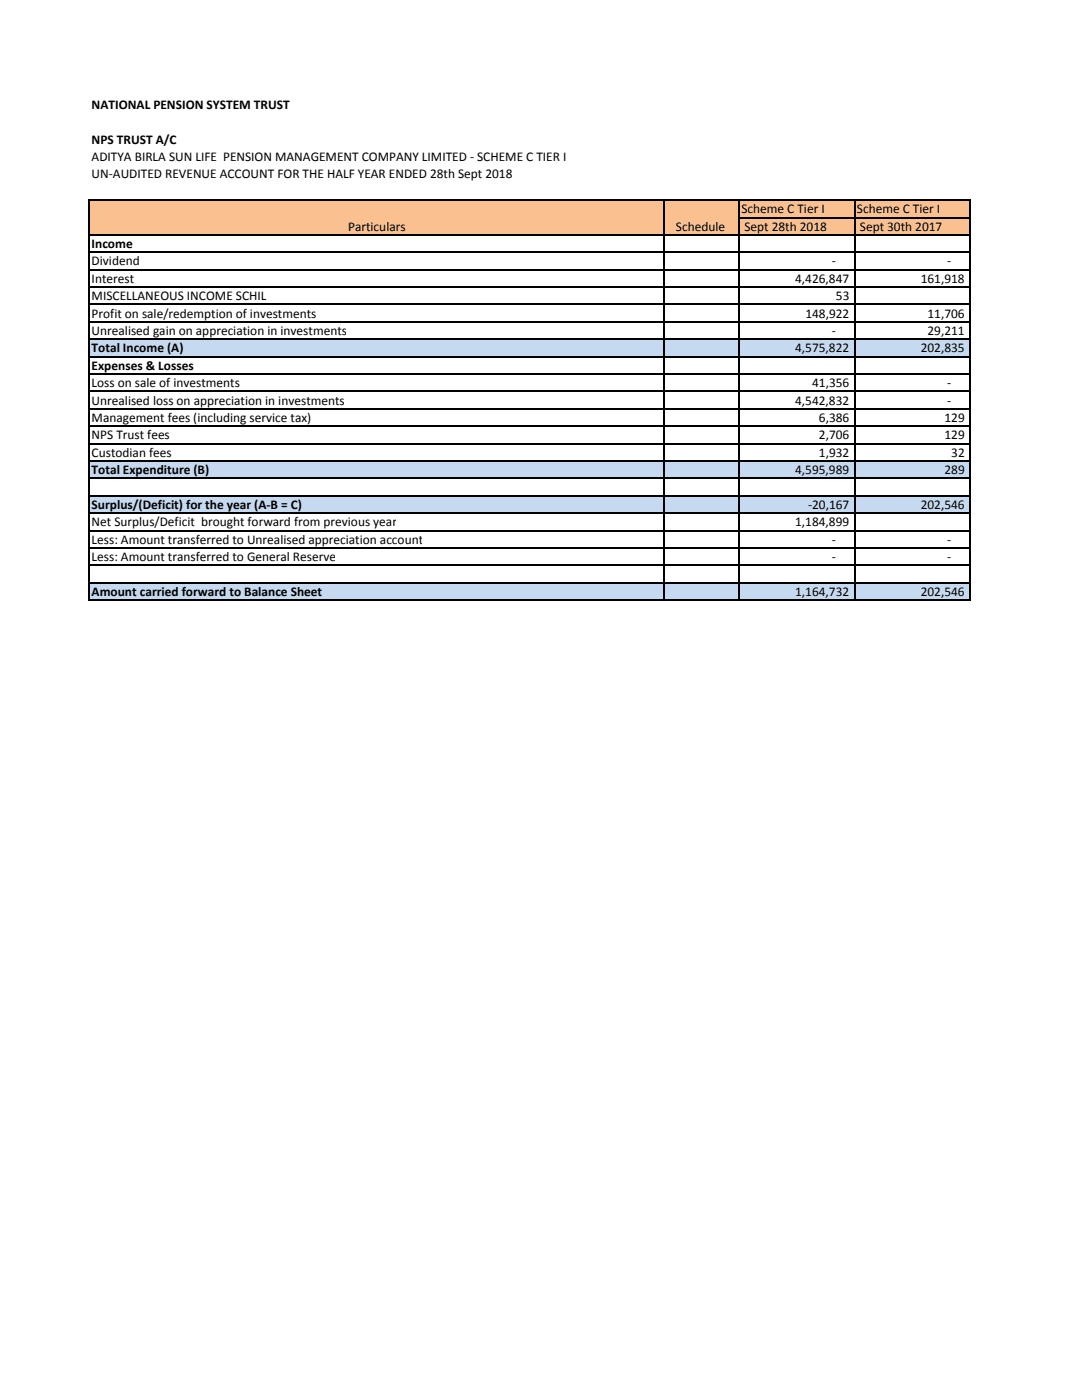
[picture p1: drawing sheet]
<svg xmlns="http://www.w3.org/2000/svg" width="216mm" height="279mm" viewBox="0 0 216 279" stroke-linecap="round" stroke-linejoin="round" font-family="sans-serif">
<defs><g id="words">
<g font-size="2.7">
<text x="18.3" y="21.7">NATIONAL PENSION SYSTEM TRUST</text>
<text x="18.3" y="28.7">NPS TRUST A/C</text>
<text x="18.3" y="32.1">ADITYA BIRLA SUN LIFE PENSION MANAGEMENT COMPANY LIMITED ‐ SCHEME C TIER I</text>
<text x="18.3" y="35.6">UN‐AUDITED REVENUE ACCOUNT FOR THE HALF YEAR ENDED 28th Sept 2018</text>
<text x="69.5" y="46">Particulars</text>
<text x="134.9" y="46">Schedule</text>
<text x="148" y="42.5">Scheme C Tier I</text>
<text x="148.5" y="46">Sept 28th 2018</text>
<text x="171" y="42.5">Scheme C Tier I</text>
<text x="171.6" y="46">Sept 30th 2017</text>
<text x="18.3" y="49.5">Income</text>
<text x="18.3" y="53">Dividend</text>
<text x="166" y="53">‐</text>
<text x="189" y="53">‐</text>
<text x="18.3" y="56.4">Interest</text>
<text x="18.3" y="59.9">MISCELLANEOUS INCOME SCHIL</text>
<text x="158.7" y="56.4">4,426,847</text>
<text x="166.8" y="59.9">53</text>
<text x="183.7" y="56.4">161,918</text>
<text x="18.3" y="63.4">Profit on sale/redemption of investments</text>
<text x="160.7" y="63.4">148,922</text>
<text x="185.1" y="63.4">11,706</text>
<text x="18.3" y="66.8">Unrealised gain on appreciation in investments</text>
<text x="18.3" y="70.3">Total Income (A)</text>
<text x="158.7" y="70.3">4,575,822</text>
<text x="166" y="66.8">‐</text>
<text x="183.7" y="70.3">202,835</text>
<text x="185.1" y="66.8">29,211</text>
<text x="18.3" y="73.8">Expenses &amp; Losses</text>
<text x="18.3" y="77.3">Loss on sale of investments</text>
<text x="162.1" y="77.3">41,356</text>
<text x="189" y="77.3">‐</text>
<text x="18.3" y="80.7">Unrealised loss on appreciation in investments</text>
<text x="158.7" y="80.7">4,542,832</text>
<text x="189" y="80.7">‐</text>
<text x="18.3" y="87.7">NPS Trust fees</text>
<text x="18.3" y="84.2">Management fees (including service tax)</text>
<text x="163.4" y="84.2">6,386</text>
<text x="163.4" y="87.7">2,706</text>
<text x="188.5" y="84.2">129</text>
<text x="188.5" y="87.7">129</text>
<text x="18.3" y="94.6">Total Expenditure (B)</text>
<text x="18.3" y="91.1">Custodian fees</text>
<text x="158.7" y="94.6">4,595,989</text>
<text x="163.4" y="91.1">1,932</text>
<text x="188.5" y="94.6">289</text>
<text x="189.8" y="91.1">32</text>
<text x="18.3" y="101.6">Surplus/(Deficit) for the year (A‐B = C)</text>
<text x="161.2" y="101.6">‐20,167</text>
<text x="183.7" y="101.6">202,546</text>
<text x="18.3" y="105">Net Surplus/Deficit brought forward from previous year</text>
<text x="158.7" y="105">1,184,899</text>
<text x="18.3" y="108.5">Less: Amount transferred to Unrealised appreciation account</text>
<text x="18.3" y="112">Less: Amount transferred to General Reserve</text>
<text x="166" y="108.5">‐</text>
<text x="166" y="112">‐</text>
<text x="189" y="108.5">‐</text>
<text x="189" y="112">‐</text>
<text x="18.3" y="118.9">Amount carried forward to Balance Sheet</text>
<text x="158.7" y="118.9">1,164,732</text>
<text x="183.7" y="118.9">202,546</text>
</g>
</g></defs>
<path d="M17.9 39.9h175.7v7h-175.7z" fill="#fac090"/>
<g fill="#c5d9f1">
<path d="M17.9 67.7h175.7v3.5h-175.7z"/>
<path d="M17.9 92h175.7v3.5h-175.7z"/>
<path d="M17.9 98.9h175.7v3.5h-175.7z"/>
<path d="M17.9 116.3h175.7v3.5h-175.7z"/>
</g>
<g fill="none" stroke="#000" stroke-width=".21">
<path d="M17.8 39.8v80.1M17.9 39.9h175.8M17.9 46.9h175.8M17.9 50.4h175.8M17.9 53.8h175.8M17.9 57.3h175.8M132.4 40v79.9M147.5 40v79.9M147.6 43.4h46.1M170.5 40v79.9M193.6 40v79.9M17.9 60.8h175.8"/>
<path d="M17.9 64.2h175.8M17.9 67.7h175.8M17.9 71.2h175.8M17.9 74.7h175.8M17.9 78.1h175.8M17.9 81.6h175.8M17.9 85.1h175.8M17.9 88.5h175.8M17.9 92h175.8M17.9 95.5h175.8M17.9 99h175.8M17.9 102.4h175.8"/>
<path d="M17.9 105.9h175.8M17.9 109.4h175.8M17.9 112.8h175.8M17.9 116.3h175.8M17.9 119.8h175.8"/>
</g>
<use href="#words"/>
</svg>
